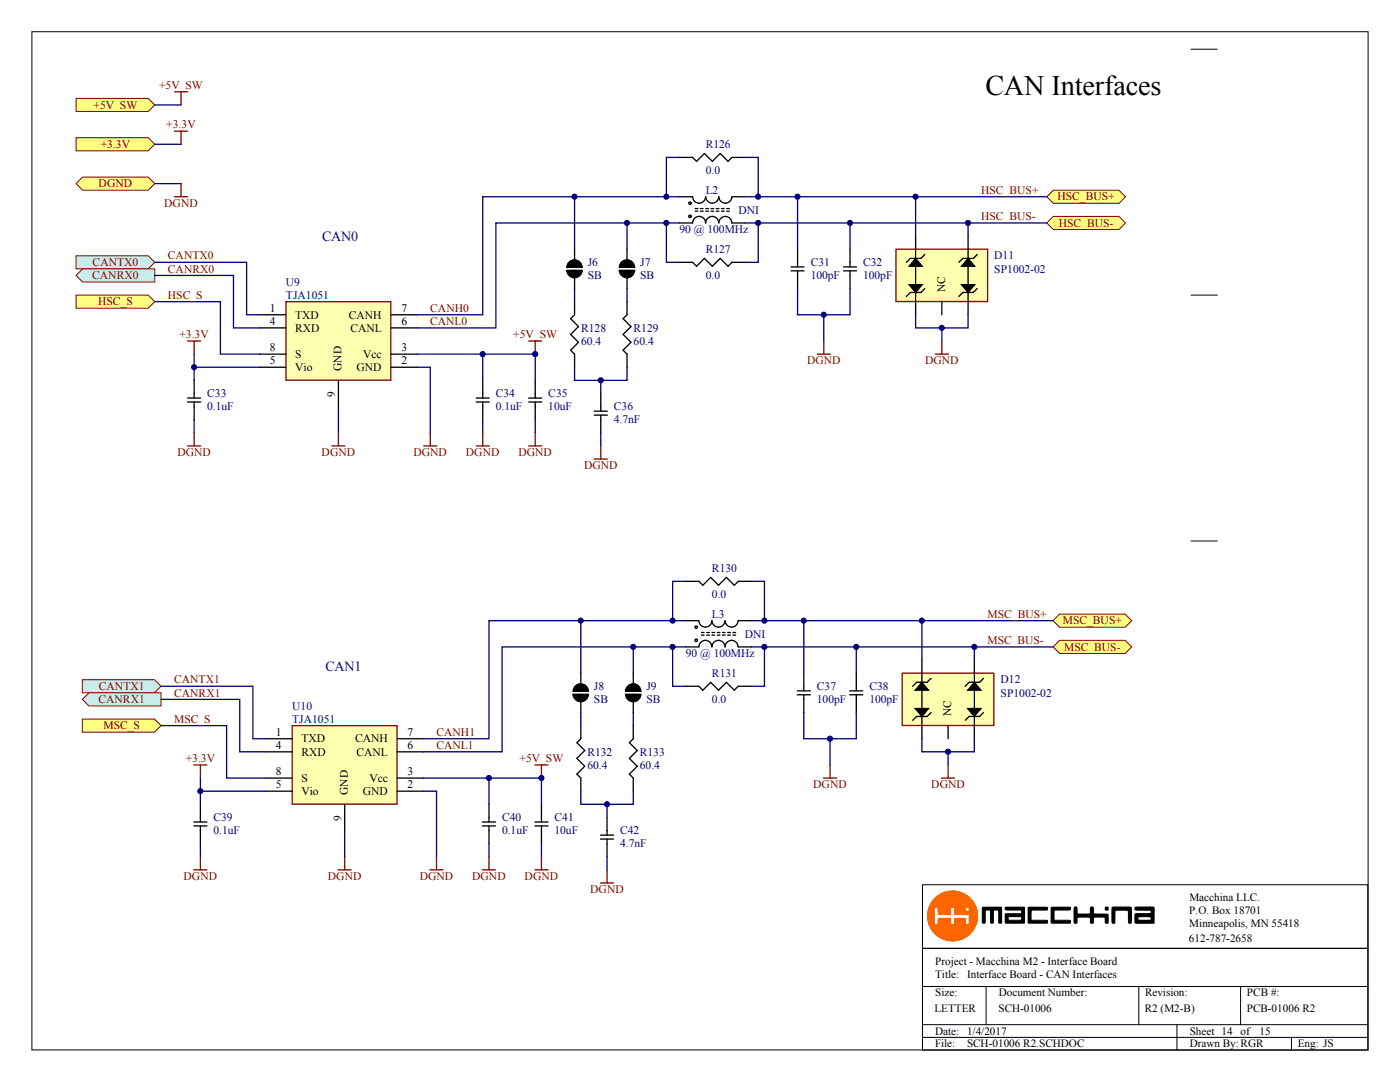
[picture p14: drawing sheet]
<svg xmlns="http://www.w3.org/2000/svg" width="279mm" height="216mm" viewBox="0 0 279 216" stroke-linecap="round" stroke-linejoin="round" font-family="sans-serif">
<defs><g id="words">
<text font-size="5.6" x="196.6" y="19">CAN Interfaces</text>
<g font-size="2.8" fill="#11037f">
<text x="64.3" y="48.2">CAN0</text>
<text x="64.9" y="133.9">CAN1</text>
</g>
<g font-size="2.3" fill="#800000">
<text x="31.8" y="17.8">+5V_SW</text>
<text x="18.7" y="21.7">+5V_SW</text>
<text x="20.1" y="29.5">+3.3V</text>
<text x="33.2" y="25.6">+3.3V</text>
<text x="19.7" y="37.4">DGND</text>
<text x="32.8" y="41.3">DGND</text>
<text x="195.8" y="38.7">HSC_BUS+</text>
<text x="211" y="40">HSC_BUS+</text>
<text x="195.8" y="43.9">HSC_BUS-</text>
<text x="211.3" y="45.2">HSC_BUS-</text>
<text x="18.5" y="53.1">CANTX0</text>
<text x="33.5" y="51.8">CANTX0</text>
<text x="18.4" y="55.7">CANRX0</text>
<text x="33.5" y="54.4">CANRX0</text>
<text x="33.5" y="59.6">HSC_S</text>
<text x="19.6" y="60.9">HSC_S</text>
<text x="85.9" y="62.2">CANH0</text>
<text x="85.9" y="64.9">CANL0</text>
<text x="35.8" y="67.5">+3.3V</text>
<text x="102.4" y="67.5">+5V_SW</text>
<text x="161.1" y="72.7">DGND</text>
<text x="184.6" y="72.7">DGND</text>
<text x="35.4" y="91">DGND</text>
<text x="64.2" y="91">DGND</text>
<text x="82.5" y="91">DGND</text>
<text x="93" y="91">DGND</text>
<text x="103.5" y="91">DGND</text>
<text x="116.6" y="93.6">DGND</text>
<text x="197.1" y="123.3">MSC_BUS+</text>
<text x="212.1" y="124.6">MSC_BUS+</text>
<text x="197.1" y="128.5">MSC_BUS-</text>
<text x="212.4" y="129.8">MSC_BUS-</text>
<text x="19.7" y="137.7">CANTX1</text>
<text x="34.8" y="136.4">CANTX1</text>
<text x="19.7" y="140.3">CANRX1</text>
<text x="34.8" y="139">CANRX1</text>
<text x="20.6" y="145.5">MSC_S</text>
<text x="34.8" y="144.2">MSC_S</text>
<text x="87.1" y="146.8">CANH1</text>
<text x="87.1" y="149.5">CANL1</text>
<text x="37.1" y="152.1">+3.3V</text>
<text x="103.7" y="152.1">+5V_SW</text>
<text x="162.3" y="157.3">DGND</text>
<text x="185.9" y="157.3">DGND</text>
<text x="36.6" y="175.6">DGND</text>
<text x="65.4" y="175.6">DGND</text>
<text x="83.8" y="175.6">DGND</text>
<text x="94.2" y="175.6">DGND</text>
<text x="104.7" y="175.6">DGND</text>
<text x="117.8" y="178.2">DGND</text>
</g>
<g font-size="2.3" fill="#000080">
<text x="140.8" y="29.5">R126</text>
<text x="140.8" y="34.8">0.0</text>
<text x="140.8" y="38.7">L2</text>
<text x="135.6" y="46.5">90 @ 100MHz</text>
<text x="147.4" y="42.6">DNI</text>
<text x="117.3" y="53.1">J6</text>
<text x="127.8" y="53.1">J7</text>
<text x="140.8" y="50.5">R127</text>
<text x="161.8" y="53.1">C31</text>
<text x="172.3" y="53.1">C32</text>
<text x="198.4" y="51.8">D11</text>
<text x="57.1" y="57">U9</text>
<text x="57.1" y="59.6">TJA1051</text>
<text x="117.3" y="55.7">SB</text>
<text x="127.8" y="55.7">SB</text>
<text x="140.8" y="55.7">0.0</text>
<text x="161.8" y="55.7">100pF</text>
<text x="172.3" y="55.7">100pF</text>
<text x="198.4" y="54.4">SP1002-02</text>
<text x="116" y="66.2">R128</text>
<text x="116" y="68.8">60.4</text>
<text x="126.4" y="66.2">R129</text>
<text x="126.4" y="68.8">60.4</text>
<text x="41.4" y="79.3">C33</text>
<text x="41.4" y="81.9">0.1uF</text>
<text x="99" y="79.3">C34</text>
<text x="99" y="81.9">0.1uF</text>
<text x="109.4" y="79.3">C35</text>
<text x="109.4" y="81.9">10uF</text>
<text x="122.5" y="81.9">C36</text>
<text x="122.5" y="84.5">4.7nF</text>
<text x="142.1" y="114.1">R130</text>
<text x="142.1" y="119.4">0.0</text>
<text x="142.1" y="123.3">L3</text>
<text x="136.9" y="131.1">90 @ 100MHz</text>
<text x="148.6" y="127.2">DNI</text>
<text x="118.5" y="137.7">J8</text>
<text x="129" y="137.7">J9</text>
<text x="142.1" y="135.1">R131</text>
<text x="163" y="137.7">C37</text>
<text x="173.5" y="137.7">C38</text>
<text x="199.7" y="136.4">D12</text>
<text x="58.3" y="141.6">U10</text>
<text x="118.5" y="140.3">SB</text>
<text x="129" y="140.3">SB</text>
<text x="142.1" y="140.3">0.0</text>
<text x="163" y="140.3">100pF</text>
<text x="173.5" y="140.3">100pF</text>
<text x="199.7" y="139">SP1002-02</text>
<text x="58.3" y="144.2">TJA1051</text>
<text x="117.2" y="150.8">R132</text>
<text x="117.2" y="153.4">60.4</text>
<text x="127.7" y="150.8">R133</text>
<text x="127.7" y="153.4">60.4</text>
<text x="42.6" y="163.8">C39</text>
<text x="42.6" y="166.5">0.1uF</text>
<text x="100.2" y="163.8">C40</text>
<text x="100.2" y="166.5">0.1uF</text>
<text x="110.7" y="163.8">C41</text>
<text x="110.7" y="166.5">10uF</text>
<text x="123.8" y="166.5">C42</text>
<text x="123.8" y="169.1">4.7nF</text>
</g>
<g font-size="2.3">
<text x="188.6" y="58.4" transform="rotate(-90 188.6 58.4)">NC</text>
<text x="53.8" y="62.2">1</text>
<text x="53.8" y="64.9">4</text>
<text x="58.9" y="63.6">TXD</text>
<text x="69.6" y="63.6">CANH</text>
<text x="80.1" y="64.9">6</text>
<text x="80.1" y="62.2">7</text>
<text x="53.8" y="70.1">8</text>
<text x="58.9" y="66.2">RXD</text>
<text x="58.9" y="71.4">S</text>
<text x="69.9" y="66.2">CANL</text>
<text x="72.5" y="71.4">Vcc</text>
<text x="80.1" y="70.1">3</text>
<text x="53.8" y="72.7">5</text>
<text x="58.9" y="74">Vio</text>
<text x="68.2" y="74.1" transform="rotate(-90 68.2 74.1)">GND</text>
<text x="71.2" y="74">GND</text>
<text x="80.1" y="72.7">2</text>
<text x="66.9" y="79.2" transform="rotate(-90 66.9 79.2)">9</text>
<text x="189.9" y="143" transform="rotate(-90 189.9 143)">NC</text>
<text x="55.1" y="146.8">1</text>
<text x="55.1" y="149.5">4</text>
<text x="60.2" y="148.1">TXD</text>
<text x="70.9" y="148.1">CANH</text>
<text x="81.4" y="149.5">6</text>
<text x="81.4" y="146.8">7</text>
<text x="55.1" y="154.7">8</text>
<text x="60.2" y="150.8">RXD</text>
<text x="60.2" y="156">S</text>
<text x="71.2" y="150.8">CANL</text>
<text x="73.7" y="156">Vcc</text>
<text x="81.4" y="154.7">3</text>
<text x="55.1" y="157.3">5</text>
<text x="60.2" y="158.6">Vio</text>
<text x="69.4" y="158.7" transform="rotate(-90 69.4 158.7)">GND</text>
<text x="72.4" y="158.6">GND</text>
<text x="81.4" y="157.3">2</text>
<text x="68.1" y="163.8" transform="rotate(-90 68.1 163.8)">9</text>
</g>
<g font-size="2.2">
<text x="237.4" y="179.8">Macchina LLC.</text>
<text x="237.3" y="182.3">P.O. Box 18701</text>
<text x="237.3" y="185">Minneapolis, MN 55418</text>
<text x="237.3" y="188">612-787-2658</text>
<text x="186.6" y="195.2">Title: Interface Board - CAN Interfaces</text>
<text x="186.6" y="192.5">Project - Macchina M2 - Interface Board</text>
<text x="186.5" y="202">LETTER</text>
<text x="186.6" y="198.8">Size:</text>
<text x="199.3" y="202">SCH-01006</text>
<text x="199.3" y="198.8">Document Number:</text>
<text x="228.5" y="202">R2 (M2-B)</text>
<text x="228.5" y="198.8">Revision:</text>
<text x="248.8" y="202">PCB-01006 R2</text>
<text x="248.9" y="198.8">PCB #:</text>
<text x="186.6" y="206.5">Date: 1/4/2017</text>
<text x="186.6" y="209">File:</text>
<text x="193" y="209">SCH-01006 R2.SCHDOC</text>
<text x="237.4" y="206.5">Sheet 14</text>
<text x="237.4" y="209">Drawn By:RGR</text>
<text x="247.6" y="206.5">of</text>
<text x="251.4" y="206.5">15</text>
<text x="259" y="209">Eng: JS</text>
</g>
</g></defs>
<path d="M237.7 9.8h5.2M237.7 58.9h5.2M237.7 108h5.2" fill="none" stroke="#000" stroke-width=".2"/>
<g fill="none" stroke="#000" stroke-width=".26">
<path d="M135.6 39.3h2.6a1.3 1.3 0 0 0 1.3 1.2 1.3 1.3 0 0 0 1.3-1.2M140.8 39.3a1.3 1.3 0 0 0 1.3 1.2 1.3 1.3 0 0 0 1.3-1.2 1.31 1.31 0 0 0 1.3 1.2 1.31 1.31 0 0 0 1.4-1.2M146.1 39.3h2.6M135.6 44.5h2.6a1.3 1.3 0 0 1 1.3-1.3 1.3 1.3 0 0 1 1.3 1.3M138.8 41.6h.5M138.8 42.1h.5M139.8 41.6h.5M139.8 42.1h.5M140.8 41.6h.6M140.8 42.1h.6M141.9 41.6h.5M141.9 42.1h.5"/>
<path d="M142.9 41.6h.6M142.9 42.1h.6M144 41.6h.5M144 42.1h.5M145 41.6h.6M145 42.1h.6M146.1 44.5a1.31 1.31 0 0 0-1.4-1.3 1.31 1.31 0 0 0-1.3 1.3 1.3 1.3 0 0 0-1.3-1.3 1.3 1.3 0 0 0-1.3 1.3M146.1 44.5h2.6M157.9 53.3h2.6M157.9 54h2.6M159.2 49.7v3.6M159.2 54v3.6"/>
<path d="M168.3 53.3h2.7M168.3 54h2.7M169.6 49.7v3.6M169.6 54v3.6M37.4 79.4h2.7M38.7 75.9v3.5M95 79.4h2.6M96.3 75.9v3.5M105.5 79.4h2.6M106.8 75.9v3.5M114.7 60.2v2.6l-.8 .8 1.6 1.6-1.6 1.5 1.6 1.6-1.6 1.6 .8 .8v2.6M119.9 78.5v3.5"/>
<path d="M125.1 60.2v2.6l-.7 .8 1.5 1.6-1.5 1.5 1.5 1.6-1.5 1.6 .7 .8v2.6M37.4 80.2h2.7M38.7 80.2v3.5M95 80.2h2.6M96.3 80.2v3.5M105.5 80.2h2.6M106.8 80.2v3.5M118.6 82h2.6M118.6 82.8h2.6M119.9 82.8v3.6"/>
<circle cx="137.7" cy="40.6" r=".25"/>
<circle cx="137.7" cy="43.2" r=".25"/>
</g>
<path d="M37.4 68h2.7M38.7 68v2.7M105.5 68h2.6M106.8 68v2.7M37.4 89h2.7M38.7 86.4v2.6M84.6 89h2.6M85.9 86.4v2.6" fill="none" stroke="#800000" stroke-width=".26"/>
<path d="M15.2 58.9h14.4l1.3 1.3-1.3 1.3h-14.4z" fill-rule="evenodd" fill="#ffff80" stroke="#800000" stroke-width=".2"/>
<path d="M163.1 70.7h2.6M164.4 68v2.7M118.6 91.6h2.6M119.9 89v2.6" fill="none" stroke="#800000" stroke-width=".26"/>
<path d="M114.7 39.3v10.4M135.6 31.4h-2.6v7.9M148.7 31.4h2.6v7.9M159.2 39.3v10.4M125.1 44.5v5.2M133 44.5v7.8h2.6M151.3 44.5v7.8h-2.6M169.6 44.5v5.2" fill="none" stroke="#000080" stroke-width=".26"/>
<path d="M135.6 31.4h2.6l.8 .8 1.6-1.6 1.6 1.6 1.5-1.6 1.6 1.6 .8-.8h2.6M135.6 52.3h2.6l.8 .8 1.6-1.5 1.6 1.5 1.5-1.5 1.6 1.5 .8-.8h2.6" fill="none" stroke="#000" stroke-width=".26"/>
<g fill="#ffff80" stroke="#800000" stroke-width=".2">
<path d="M208.9 39.3l1.3-1.3h13.1l1.3 1.3-1.3 1.3h-13.1z" fill-rule="evenodd"/>
<path d="M208.9 44.5l1.3-1.3h13.1l1.3 1.3-1.3 1.3h-13.1z" fill-rule="evenodd"/>
</g>
<path d="M148.7 39.3h60.2M148.7 44.5h60.2" fill="none" stroke="#000080" stroke-width=".26"/>
<g fill="#c8ebeb" stroke="#800000" stroke-width=".2">
<path d="M15.2 51h14.4l1.3 1.3-1.3 1.4h-14.4z" fill-rule="evenodd"/>
<path d="M15.2 55l1.3-1.3h14.4v2.6h-14.4z" fill-rule="evenodd"/>
</g>
<path d="M57.1 60.2h20.9v15.7h-20.9z" fill="#ffffb0" stroke="#800000" stroke-width=".26"/>
<path d="M51.8 62.8h5.3M51.8 73.3h5.3M51.8 70.7h5.3M51.8 65.4h5.3M67.5 75.9v5.2M78 62.8h5.2M78 73.3h5.2M78 70.7h5.2M78 65.4h5.2" fill="none" stroke="#000" stroke-width=".26"/>
<path d="M66.2 89h2.7M67.5 86.4v2.6M95 89h2.6M96.3 86.4v2.6M105.5 89h2.6M106.8 86.4v2.6" fill="none" stroke="#800000" stroke-width=".26"/>
<g fill="none" stroke="#000080" stroke-width=".26">
<path d="M135.6 39.3h-39.3v23.5h-13.1M114.7 57.6v2.6M125.1 57.6v2.6M135.6 44.5h-36.6v20.9h-15.8M159.2 57.6v5.2h10.4v-5.2M83.2 73.3h2.7v13.1M83.2 70.7h23.6v5.2M96.3 70.7v5.2M114.7 73.3v2.6h10.4v-2.6M119.9 75.9v2.6M164.4 62.8v5.2M67.5 81.1v5.3"/>
<path d="M96.3 83.7v2.7M106.8 83.7v2.7M119.9 86.4v2.6"/>
</g>
<path d="M178.8 49.7h18.3v10.5h-18.3z" fill="#ffffb0" stroke="#800000" stroke-width=".26"/>
<path d="M182.7 47.1v15.7M184.6 50.8l-.8 .8h-2.1l-.8 .7M184.6 57.6l-.8 .8h-2.1l-.8 .7M193.2 47.1v15.7M195 50.8l-.7 .8h-2.1l-.8 .7M195 57.6l-.7 .8h-2.1l-.8 .7M188 60.2v2.6" fill="none" stroke="#000" stroke-width=".26"/>
<path d="M182.7 51.6l1.3 1.5h-2.6zM181.4 56.8h2.6l-1.3 1.6zM193.2 51.6l1.3 1.5h-2.6zM191.9 56.8h2.6l-1.3 1.6z" fill="#000" stroke="#000" stroke-width=".26"/>
<path d="M182.7 39.3v7.8M30.9 52.3h18.3v10.5h2.6M30.9 55h15.7v10.4h5.2M193.2 44.5v2.6M30.9 60.2h13.1v10.5h7.8M38.7 70.7v5.2M38.7 73.3h13.1M182.7 62.8v2.6h10.5v-2.6M188 65.4v2.6M38.7 83.7v2.7" fill="none" stroke="#000080" stroke-width=".26"/>
<path d="M34.8 26.2h2.6M36.1 26.2v2.6M186.7 70.7h2.6M188 68v2.7" fill="none" stroke="#800000" stroke-width=".26"/>
<g fill="#ffff80" stroke="#800000" stroke-width=".2">
<path d="M15.2 27.5h14.4l1.3 1.3-1.3 1.3h-14.4z" fill-rule="evenodd"/>
<path d="M15.2 36.6l1.3-1.3h13.1l1.3 1.3-1.3 1.4h-13.1z" fill-rule="evenodd"/>
</g>
<path d="M34.8 18.3h2.6M36.1 18.3v2.6M34.8 39.3h2.6M36.1 36.6v2.7" fill="none" stroke="#800000" stroke-width=".26"/>
<path d="M15.2 19.6h14.4l1.3 1.3-1.3 1.3h-14.4z" fill-rule="evenodd" fill="#ffff80" stroke="#800000" stroke-width=".2"/>
<path d="M30.9 20.9h5.2M30.9 28.8h5.2M30.9 36.6h5.2M136.9 116h-2.7v7.9M149.9 116h2.7v7.9M115.9 123.9v10.4M126.4 129.1v5.2M134.2 129.1v7.8h2.7M152.6 129.1v7.8h-2.7M160.4 123.9v10.4M170.9 129.1v5.2" fill="none" stroke="#000080" stroke-width=".26"/>
<g fill="none" stroke="#000" stroke-width=".26">
<path d="M114.7 49.7v2.6M114.7 55v2.6M125.1 49.7v2.6M125.1 55v2.6M159.1 137.9h2.6M159.1 138.6h2.6M160.4 134.3v3.6M160.4 138.6v3.6M169.6 137.9h2.6M169.6 138.6h2.6M170.9 134.3v3.6M170.9 138.6v3.6"/>
<path d="M115.9 144.8v2.6l-.8 .8 1.6 1.6-1.6 1.5 1.6 1.6-1.6 1.6 .8 .8v2.6M126.4 144.8v2.6l-.8 .8 1.6 1.6-1.6 1.5 1.6 1.6-1.6 1.6 .8 .8v2.6M38.7 164.8h2.6M38.7 164h2.6M40 160.5v3.5M40 164.8v3.5M96.3 164.8h2.6M96.3 164h2.6M97.6 160.5v3.5M97.6 164.8v3.5M106.7 164.8h2.7M106.7 164h2.7"/>
<path d="M108.1 160.5v3.5M108.1 164.8v3.5M119.8 166.6h2.7M119.8 167.4h2.7M121.1 163.1v3.5M121.1 167.4v3.6"/>
</g>
<g fill="#000" stroke="#000" stroke-width=".2">
<path d="M113.1 53.9a1.56 1.56 0 0 0 1.6 1.6 1.56 1.56 0 0 0 1.5-1.6zM113.1 53.9h1.6z" fill-rule="evenodd"/>
<path d="M113.4 52.4l-.3 1h3.1a1.56 1.56 0 0 0-1.1-1.5 1.56 1.56 0 0 0-1.7 .5zM114.7 53.4h1.5z" fill-rule="evenodd"/>
<path d="M123.6 53.9a1.56 1.56 0 0 0 1.5 1.6 1.56 1.56 0 0 0 1.6-1.6zM123.6 53.9h1.5z" fill-rule="evenodd"/>
<path d="M123.9 52.4l-.3 1h3.1a1.56 1.56 0 0 0-1.1-1.5 1.56 1.56 0 0 0-1.7 .5zM125.1 53.4h1.6z" fill-rule="evenodd"/>
</g>
<g fill="#000080" stroke="#000080" stroke-width=".2">
<circle cx="38.7" cy="73.3" r=".51"/>
<circle cx="96.3" cy="70.6" r=".51"/>
<circle cx="106.8" cy="70.6" r=".51"/>
<circle cx="114.7" cy="39.2" r=".51"/>
<circle cx="119.9" cy="75.9" r=".51"/>
<circle cx="125.1" cy="44.5" r=".51"/>
<circle cx="133" cy="44.5" r=".51"/>
<circle cx="133" cy="39.2" r=".51"/>
<circle cx="151.3" cy="44.5" r=".51"/>
<circle cx="151.3" cy="39.2" r=".51"/>
<circle cx="159.2" cy="39.2" r=".51"/>
<circle cx="164.4" cy="62.8" r=".51"/>
<circle cx="169.6" cy="44.5" r=".51"/>
<circle cx="182.7" cy="39.2" r=".51"/>
<circle cx="188" cy="65.4" r=".51"/>
<circle cx="193.2" cy="44.5" r=".51"/>
</g>
<path d="M6.4 6.3h266.6v203.2h-266.6zM184.1 176.5h88.9v12.7h-88.9zM184.1 189.2h88.9v20.3h-88.9zM184.1 196.8h88.9M196.8 196.8v7.7M227.3 196.8v7.7M247.6 196.8v7.7M184.1 204.5h88.9M184.1 207h88.9M234.9 204.5v5M257.7 207v2.5" fill="none" stroke="#000" stroke-width=".2"/>
<path d="M185.1 182.8a5 5 0 0 1 10 0 5 5 0 0 1-10 0zM186.5 181.2v2.9l.1 .3 .6-.1v-1l.7-.1 1.8 .1 .1 1.1 .4 .1 .2-.2 .1-1 2.1-.1 .1 1.2h.7v-1.8l-.1-.1h-2.8v-1.3a.4 .4 0 0 0-.5-.1 .4 .4 0 0 0-.3 .4v1h-2.4l-.1-1.3zM192.7 181.5a.4 .4 0 0 0 .8 0 .4 .4 0 0 0-.8 0z" fill="#f60" stroke="#f60" stroke-width=".2"/>
<g fill="#000" stroke="#000" stroke-width=".2">
<path d="M196.1 181h3.7l.1 3.2-.6-.1v-2.4l-.2-.1-.8 .1-.1 2.3a.29 .29 0 0 1-.3 .2 .29 .29 0 0 1-.2-.3v-2.2l-.2-.1h-.8l-.1 .1v2.4l-.5 .1zM205.2 181.1h3.8v.5h-3.1l-.1 .9 .1 1.1h3l.1 .6h-3.7zM209.8 181l3.8 .1v.4l-.2 .1h-2.9l-.1 .1v1.8l.1 .1 3.1 .1v.5h-3.8z"/>
<path d="M200.7 181l3.7 .1v3.1h-3.7v-1.8l3.1-.1 .1-.3-.1-.4-3.1-.1zM201.3 182.9l-.1 .5 .2 .2h2.4l.1-.1-.1-.6z"/>
</g>
<g fill="#000" stroke="#000" stroke-width=".25">
<path d="M214.4 181.1h.5l.1 1.2 1.8 .1h.7l.2-1.3 .4-.1 .2 1.4h2.8v1.7l-.5 .1v-1.1l-.2-.1h-1.8l-.4 .1v1.1h-.5l-.1-1.1-.2-.1a4.8 4.8 0 0 0-2.4 .1l-.1 1-.5 .1zM222 181.1h3.7l.1 .8-.1 2.3h-.4v-.1l-.1-2.4-2-.1-.7 .1v2.5h-.4a2.05 2.05 0 0 1-.2-1.6z"/>
<path d="M226.6 181.1l1.8-.1a2.99 2.99 0 0 1 1.9 .1v3.1h-3.7l-.1-.7a1.19 1.19 0 0 1 .2-1.1l2.9-.1 .2-.5-.2-.2h-3zM227.2 183l-.1 .4 .1 .2a5.3 5.3 0 0 0 2.5-.1l.1-.4-.3-.2z"/>
<circle cx="220.8" cy="181.3" r=".32"/>
</g>
<path d="M38.7 152.6h2.6M40 152.6v2.7M106.7 152.6h2.7M108.1 152.6v2.7M164.3 155.3h2.7M165.7 152.6v2.7M38.7 173.6h2.6M40 171v2.6M85.8 173.6h2.6M87.1 171v2.6M119.8 176.2h2.7M121.1 173.6v2.6" fill="none" stroke="#800000" stroke-width=".26"/>
<path d="M16.4 143.5h14.4l1.3 1.3-1.3 1.3h-14.4z" fill-rule="evenodd" fill="#ffff80" stroke="#800000" stroke-width=".2"/>
<g fill="none" stroke="#000" stroke-width=".26">
<path d="M136.9 116h2.6l.8 .8 1.5-1.6 1.6 1.6 1.6-1.6 1.5 1.6 .8-.8h2.6M136.9 123.9h2.6a1.3 1.3 0 0 0 1.3 1.2 1.3 1.3 0 0 0 1.3-1.2M136.9 129.1h2.6a1.3 1.3 0 0 1 1.3-1.3 1.3 1.3 0 0 1 1.3 1.3M136.9 136.9h2.6l.8 .8 1.5-1.5 1.6 1.5 1.6-1.5 1.5 1.5 .8-.8h2.6M140 126.2h.5M140 126.7h.5M141 126.2h.6M141 126.7h.6M142.1 129.1a1.3 1.3 0 0 1 1.3-1.3 1.3 1.3 0 0 1 1.3 1.3 1.31 1.31 0 0 1 1.3-1.3 1.31 1.31 0 0 1 1.3 1.3M142.1 123.9a1.3 1.3 0 0 0 1.3 1.2 1.3 1.3 0 0 0 1.3-1.2 1.31 1.31 0 0 0 1.3 1.2 1.31 1.31 0 0 0 1.3-1.2M142.1 126.2h.5M142.1 126.7h.5"/>
<path d="M143.1 126.2h.6M143.1 126.7h.6M144.2 126.2h.5M144.2 126.7h.5M145.2 126.2h.6M145.2 126.7h.6M146.3 126.2h.5M146.3 126.7h.5M147.3 129.1h2.6M147.3 123.9h2.6"/>
<circle cx="138.9" cy="127.8" r=".25"/>
<circle cx="138.9" cy="125.1" r=".25"/>
</g>
<g fill="#ffff80" stroke="#800000" stroke-width=".2">
<path d="M210.2 129.1l1.3-1.3h13.1l1.3 1.3-1.3 1.3h-13.1z" fill-rule="evenodd"/>
<path d="M210.2 123.9l1.3-1.4h13.1l1.3 1.4-1.3 1.3h-13.1z" fill-rule="evenodd"/>
</g>
<path d="M149.9 123.9h60.3M149.9 129.1h60.3" fill="none" stroke="#000080" stroke-width=".26"/>
<g fill="#c8ebeb" stroke="#800000" stroke-width=".2">
<path d="M16.4 135.6h14.4l1.3 1.3-1.3 1.3h-14.4z" fill-rule="evenodd"/>
<path d="M16.4 139.6l1.3-1.4h14.4v2.7h-14.4z" fill-rule="evenodd"/>
</g>
<path d="M58.3 144.8h20.9v15.7h-20.9z" fill="#ffffb0" stroke="#800000" stroke-width=".26"/>
<path d="M53.1 147.4h5.2M53.1 157.9h5.2M53.1 155.3h5.2M53.1 150h5.2M79.3 147.4h5.2M79.3 157.9h5.2M79.3 155.3h5.2M79.3 150h5.2M68.8 160.5v5.2" fill="none" stroke="#000" stroke-width=".26"/>
<path d="M67.5 173.6h2.6M68.8 171v2.6M96.3 173.6h2.6M97.6 171v2.6M106.7 173.6h2.7M108.1 171v2.6" fill="none" stroke="#800000" stroke-width=".26"/>
<g fill="none" stroke="#000080" stroke-width=".26">
<path d="M136.9 123.9h-39.3v23.5h-13.1M136.9 129.1h-36.7v20.9h-15.7M84.5 157.9h2.6v13.1M84.5 155.3h23.6v5.2M97.6 155.3v5.2M115.9 157.9v2.6h10.5v-2.6M115.9 142.2v2.6M126.4 142.2v2.6M160.4 142.2v5.2h10.5v-5.2M165.7 147.4v5.2M68.8 165.7v5.3M97.6 168.3v2.7"/>
<path d="M108.1 168.3v2.7M121.1 160.5v2.6M121.1 171v2.6"/>
</g>
<path d="M180.1 134.3h18.3v10.5h-18.3z" fill="#ffffb0" stroke="#800000" stroke-width=".26"/>
<path d="M115.9 134.3v2.6M115.9 139.6v2.6M126.4 134.3v2.6M126.4 139.6v2.6M184 131.7v15.7M185.8 135.4l-.8 .8h-2.1l-.8 .7M194.5 131.7v15.7M196.3 135.4l-.8 .8h-2.1l-.8 .7M185.8 142.2l-.8 .8h-2.1l-.8 .7M189.2 144.8v2.6M196.3 142.2l-.8 .8h-2.1l-.8 .7" fill="none" stroke="#000" stroke-width=".26"/>
<path d="M184 136.2l1.3 1.5h-2.6zM194.5 136.2l1.3 1.5h-2.7zM182.7 141.4h2.6l-1.3 1.6zM193.1 141.4h2.7l-1.3 1.6z" fill="#000" stroke="#000" stroke-width=".26"/>
<path d="M32.1 136.9h18.4v10.5h2.6M32.1 139.6h15.7v10.4h5.3M184 123.9v7.8M194.5 129.1v2.6M32.1 144.8h13.1v10.5h7.9M40 155.3v5.2M40 157.9h13.1M184 147.4v2.6h10.5v-2.6M189.2 150v2.6M40 168.3v2.7" fill="none" stroke="#000080" stroke-width=".26"/>
<path d="M187.9 155.3h2.6M189.2 152.6v2.7" fill="none" stroke="#800000" stroke-width=".26"/>
<g fill="#000" stroke="#000" stroke-width=".2">
<path d="M114.3 138.5a1.56 1.56 0 0 0 1.6 1.6 1.56 1.56 0 0 0 1.6-1.6zM114.3 138.5h1.6z" fill-rule="evenodd"/>
<path d="M114.7 137l-.4 1h3.2a1.56 1.56 0 0 0-1.1-1.5 1.56 1.56 0 0 0-1.7 .5zM115.9 138h1.6z" fill-rule="evenodd"/>
<path d="M124.8 138.5a1.56 1.56 0 0 0 1.6 1.6 1.56 1.56 0 0 0 1.5-1.6zM124.8 138.5h1.6z" fill-rule="evenodd"/>
<path d="M125.1 137l-.3 1h3.1a1.56 1.56 0 0 0-1-1.5 1.56 1.56 0 0 0-1.8 .5zM126.4 138h1.5z" fill-rule="evenodd"/>
</g>
<g fill="#000080" stroke="#000080" stroke-width=".2">
<circle cx="40" cy="157.9" r=".51"/>
<circle cx="97.6" cy="155.2" r=".51"/>
<circle cx="108" cy="155.2" r=".51"/>
<circle cx="115.9" cy="123.8" r=".51"/>
<circle cx="121.1" cy="160.5" r=".51"/>
<circle cx="126.4" cy="129.1" r=".51"/>
<circle cx="134.2" cy="129.1" r=".51"/>
<circle cx="134.2" cy="123.8" r=".51"/>
<circle cx="152.6" cy="129.1" r=".51"/>
<circle cx="152.6" cy="123.8" r=".51"/>
<circle cx="160.4" cy="123.8" r=".51"/>
<circle cx="165.6" cy="147.4" r=".51"/>
<circle cx="170.9" cy="129.1" r=".51"/>
<circle cx="184" cy="123.8" r=".51"/>
<circle cx="189.2" cy="150" r=".51"/>
<circle cx="194.4" cy="129.1" r=".51"/>
</g>
<use href="#words"/>
</svg>
